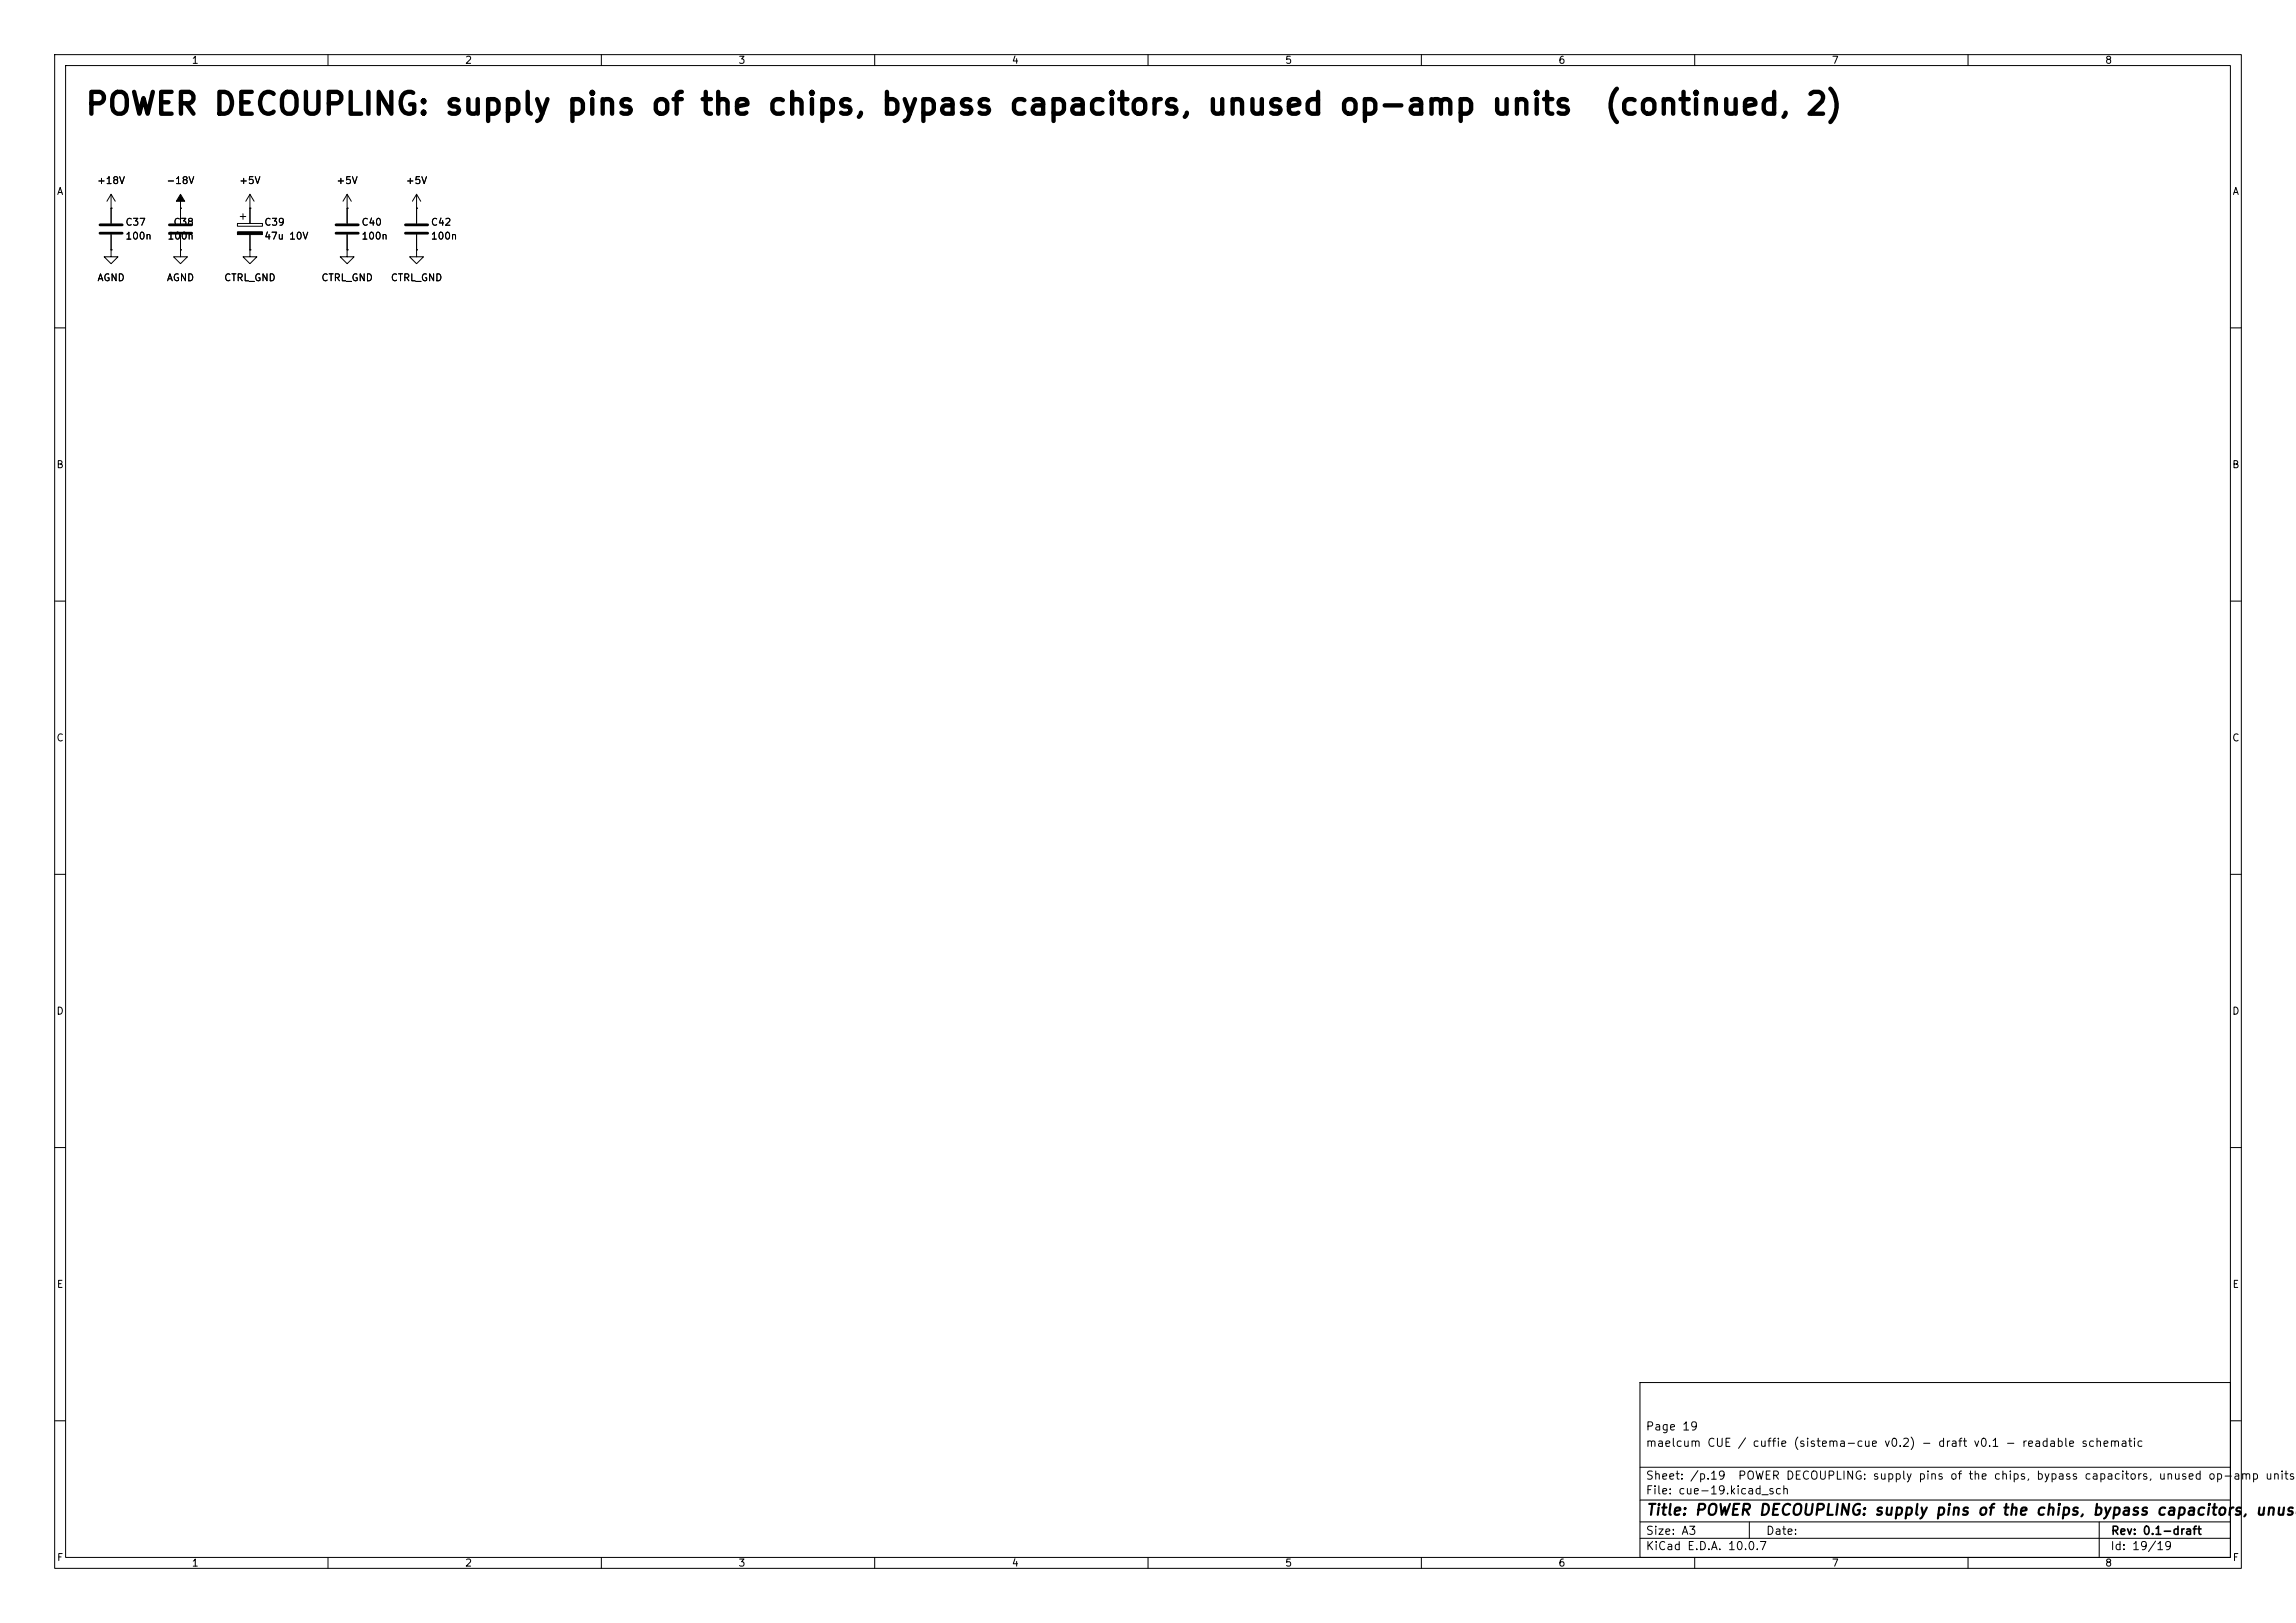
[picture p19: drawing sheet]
<svg xmlns="http://www.w3.org/2000/svg" width="420mm" height="297mm" viewBox="0 0 420 297" stroke-linecap="round" stroke-linejoin="round" font-family="sans-serif">
<defs><g id="words">
<g font-size="4">
<text x="15.4" y="22">POWER DECOUPLING: supply pins of the chips, bypass capacitors, unused op-amp units</text>
<text x="293.3" y="22">(continued, 2)</text>
</g>
<text font-size="2" x="301" y="277.8">Title: POWER DECOUPLING: supply pins of the chips, bypass capacitors, unuse</text>
<g font-size="1.5">
<text x="300.9" y="262.1">Page 19</text>
<text x="300.9" y="265.1">maelcum CUE / cuffie (sistema-cue v0.2) - draft v0.1 - readable schematic</text>
<text x="300.9" y="273.8">File: cue-19.kicad_sch</text>
<text x="300.9" y="271.1">Sheet: /p.19</text>
<text x="317.8" y="271.1">POWER DECOUPLING: supply pins of the chips, bypass capacitors, unused op-amp units</text>
<text x="300.9" y="281.2">Size: A3</text>
<text x="322.9" y="281.2">Date:</text>
<text x="386" y="281.2">Rev: 0.1-draft</text>
<text x="300.9" y="284">KiCad E.D.A. 10.0.7</text>
<text x="385.9" y="284">Id: 19/19</text>
</g>
<g font-size="1.3">
<text x="35" y="12">1</text>
<text x="85" y="12">2</text>
<text x="135" y="12">3</text>
<text x="185" y="12">4</text>
<text x="235" y="12">5</text>
<text x="285" y="12">6</text>
<text x="335" y="12">7</text>
<text x="385" y="12">8</text>
<text x="10.3" y="36">A</text>
<text x="17.7" y="34">+18V</text>
<text x="30.4" y="34">-18V</text>
<text x="43.7" y="34">+5V</text>
<text x="61.4" y="34">+5V</text>
<text x="74.1" y="34">+5V</text>
<text x="408.3" y="36">A</text>
<text x="22.8" y="41.6">C37</text>
<text x="31.6" y="41.6">C38</text>
<text x="48.2" y="41.6">C39</text>
<text x="66" y="41.6">C40</text>
<text x="78.7" y="41.6">C42</text>
<text x="22.8" y="44.1">100n</text>
<text x="30.5" y="44.1">100n</text>
<text x="48.2" y="44.1">47u 10V</text>
<text x="66" y="44.1">100n</text>
<text x="78.7" y="44.1">100n</text>
<text x="17.7" y="51.8">AGND</text>
<text x="30.4" y="51.8">AGND</text>
<text x="40.9" y="51.8">CTRL_GND</text>
<text x="58.7" y="51.8">CTRL_GND</text>
<text x="71.4" y="51.8">CTRL_GND</text>
<text x="10.2" y="86">B</text>
<text x="408.2" y="86">B</text>
<text x="10.2" y="136">C</text>
<text x="408.2" y="136">C</text>
<text x="10.2" y="186">D</text>
<text x="408.2" y="186">D</text>
<text x="10.3" y="236">E</text>
<text x="408.3" y="236">E</text>
<text x="10.3" y="286">F</text>
<text x="35" y="287">1</text>
<text x="85" y="287">2</text>
<text x="135" y="287">3</text>
<text x="185" y="287">4</text>
<text x="235" y="287">5</text>
<text x="285" y="287">6</text>
<text x="335" y="287">7</text>
<text x="385" y="287">8</text>
<text x="408.3" y="286">F</text>
</g>
</g></defs>
<g fill="none" stroke="#000" stroke-width=".18">
<path d="M10 10h400v277h-400zM12 12h396v273h-396zM60 10v2M110 10v2M160 10v2M210 10v2M260 10v2M310 10v2M360 10v2M20.3 38.1h.1M20.3 35.6v5.3M20.3 35.6l-.7 1.2"/>
<path d="M20.3 35.6l.8 1.2M33 38.1h.1M33 38.1v2.8M43.9 39.6h1.1M44.4 39.1v1M45.7 38.1h.1M45.7 35.6l-.7 1.2M45.7 35.6l.8 1.2M45.7 35.6v5.3M63.5 38.1h.1M63.5 35.6l-.8 1.2M63.5 35.6l.8 1.2"/>
<path d="M63.5 35.6v5.3M76.2 38.1h.1M76.2 35.6l-.8 1.2M76.2 35.6l.8 1.2M76.2 35.6v5.3M20.3 45.7v1.3h1.3l-1.3 1.3-1.3-1.3h1.3M20.3 45.7h.1M20.3 42.9v2.8M33 45.7v1.3h1.3l-1.3 1.3-1.3-1.3h1.3M33 45.7h.1M33 42.9v2.8M43.4 40.9h4.6v.5h-4.6z"/>
<path d="M45.7 45.7v1.3h1.3l-1.3 1.3-1.3-1.3h1.3M45.7 45.7h.1M45.7 42.9v2.8M63.5 45.7v1.3h1.3l-1.3 1.3-1.3-1.3h1.3M63.5 45.7h.1M63.5 42.9v2.8M76.2 45.7v1.3h1.3l-1.3 1.3-1.3-1.3h1.3M76.2 45.7h.1M76.2 42.9v2.8M10 60h2M408 60h2M10 110h2"/>
<path d="M408 110h2M10 160h2M408 160h2M10 210h2M408 210h2M300 253h108v32h-108zM10 260h2M300 278.5h108M300 274.5h108M300 268.5h108M320 278.5v3M384 278.5v6.5"/>
<path d="M408 260h2M60 285v2M110 285v2M160 285v2M210 285v2M260 285v2M300 281.5h108M310 285v2M360 285v2"/>
</g>
<path d="M18.3 42.7h4.1M18.3 41.1h4.1M31 42.7h4.1M31 41.1h4.1M61.5 42.7h4M61.5 41.1h4M74.2 42.7h4M74.2 41.1h4" fill="none" stroke="#000" stroke-width=".51"/>
<path d="M33 35.6l.8 1.2h-.8v1.3v-1.3h-.7zM43.4 42.4h4.6v.5h-4.6z" fill="#000" stroke="#000" stroke-width=".18"/>
<use href="#words"/>
</svg>
